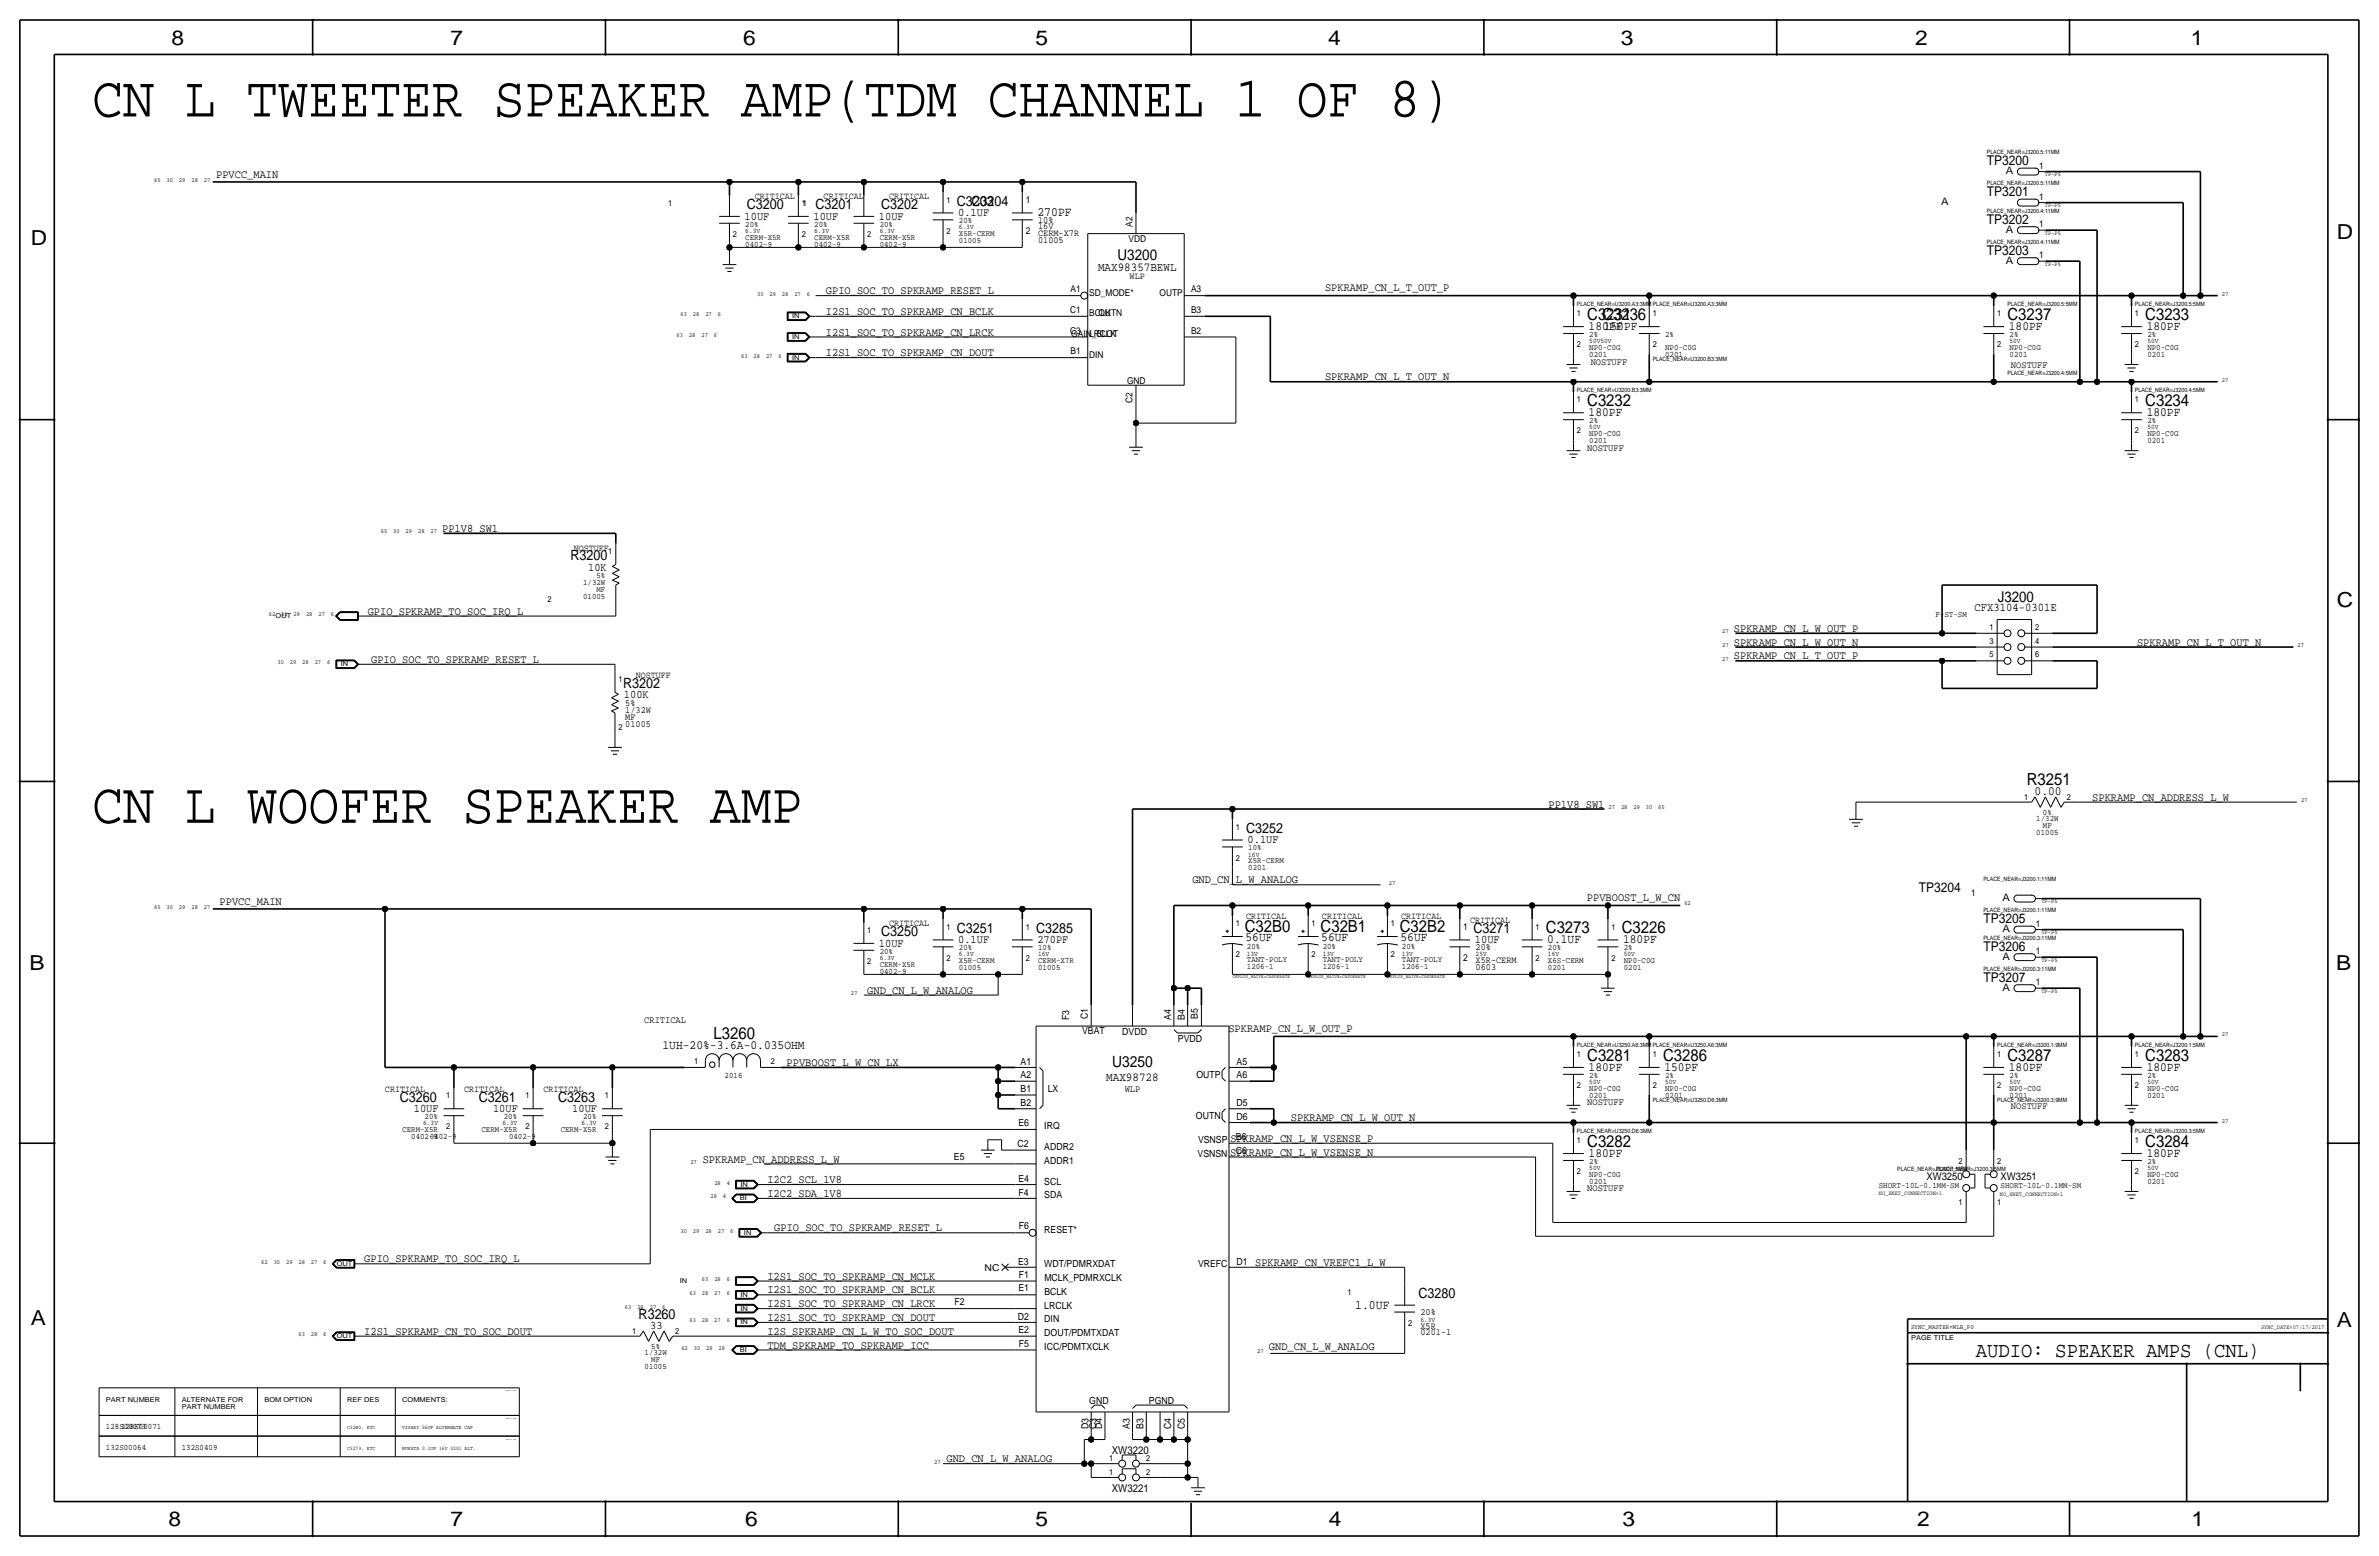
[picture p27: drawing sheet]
<svg xmlns="http://www.w3.org/2000/svg" width="877mm" height="574mm" viewBox="0 0 877 574" stroke-linecap="round" stroke-linejoin="round" font-family="sans-serif">
<defs><g id="words">
<g font-size="21.3">
<text x="34" y="42.9">CN L TWEETER SPEAKER AMP(TDM CHANNEL 1 OF 8)</text>
<text x="34" y="303.3">CN L WOOFER SPEAKER AMP</text>
</g>
<text font-size="7.8" x="728.4" y="500.1">AUDIO: SPEAKER AMPS (CNL)</text>
<g font-size="7.6">
<text x="63.2" y="16.5">8</text>
<text x="166.1" y="16.5">7</text>
<text x="274" y="16.5">6</text>
<text x="381.7" y="16.5">5</text>
<text x="489.7" y="16.5">4</text>
<text x="597.6" y="16.5">3</text>
<text x="706.1" y="16.5">2</text>
<text x="807.7" y="16.5">1</text>
<text x="861.5" y="88.1">D</text>
<text x="11.4" y="90.4">D</text>
<text x="861.5" y="223.8">C</text>
<text x="10.8" y="357.6">B</text>
<text x="861.3" y="357.4">B</text>
<text x="11.3" y="488.4">A</text>
<text x="861.5" y="489.2">A</text>
<text x="62.2" y="562.6">8</text>
<text x="166" y="562.6">7</text>
<text x="274.8" y="562.6">6</text>
<text x="381.7" y="562.6">5</text>
<text x="489.9" y="562.6">4</text>
<text x="598.1" y="562.6">3</text>
<text x="706.8" y="562.6">2</text>
<text x="807.9" y="562.6">1</text>
</g>
<g font-size="6.2">
<text x="585.2" y="117.9">C3231</text>
<text x="590.7" y="117.9">C3236</text>
<text x="740.1" y="117.9">C3237</text>
<text x="790.9" y="117.9">C3233</text>
<text x="585.2" y="149.6">C3232</text>
<text x="790.9" y="149.6">C3234</text>
<text x="747.2" y="289.3">R3251</text>
<text x="458.9" y="343.4">C32B0</text>
<text x="486.9" y="343.4">C32B1</text>
<text x="516.1" y="343.4">C32B2</text>
<text x="569.9" y="343.9">C3273</text>
<text x="597.9" y="343.9">C3226</text>
<text x="263.1" y="383">L3260</text>
<text x="585.2" y="390.9">C3281</text>
<text x="613.1" y="390.9">C3286</text>
<text x="740.1" y="390.9">C3287</text>
<text x="790.9" y="390.9">C3283</text>
<text x="585.2" y="422.7">C3282</text>
<text x="790.9" y="422.7">C3284</text>
</g>
<text font-size="5.7" x="410" y="393.4">U3250</text>
<text font-size="5.6" x="412" y="95.8">U3200</text>
<text font-size="5.5" x="736.5" y="221.7">J3200</text>
<g font-size="5.2">
<text x="275.3" y="77.2">C3200</text>
<text x="300.7" y="77.2">C3201</text>
<text x="324.8" y="77.2">C3202</text>
<text x="352.8" y="75.9">C3203</text>
<text x="358.1" y="75.9">C3204</text>
<text x="210.3" y="206.5">R3200</text>
<text x="229.8" y="253.6">R3202</text>
<text x="459.4" y="307.1">C3252</text>
<text x="324.8" y="345.2">C3250</text>
<text x="352.8" y="343.9">C3251</text>
<text x="382" y="343.9">C3285</text>
<text x="543.3" y="343.9">C3271</text>
<text x="147.4" y="406.1">C3260</text>
<text x="176.6" y="406.1">C3261</text>
<text x="205.8" y="406.1">C3263</text>
<text x="522.9" y="478.5">C3280</text>
<text x="235.4" y="486.2">R3260</text>
</g>
<g font-size="5">
<text x="732.5" y="61">TP3200</text>
<text x="732.5" y="72.4">TP3201</text>
<text x="732.5" y="82.5">TP3202</text>
<text x="732.5" y="94">TP3203</text>
<text x="707.4" y="328.9">TP3204</text>
<text x="731.2" y="340.4">TP3205</text>
<text x="731.2" y="350.5">TP3206</text>
<text x="731.2" y="361.9">TP3207</text>
</g>
<g font-size="4.7">
<text x="382.5" y="79.8">270PF</text>
<text x="585.7" y="121.7">180PF</text>
<text x="591.2" y="121.7">150PF</text>
<text x="740.6" y="121.7">180PF</text>
<text x="791.4" y="121.7">180PF</text>
<text x="585.7" y="153.4">180PF</text>
<text x="791.4" y="153.4">180PF</text>
<text x="750.1" y="292.9">0.00</text>
<text x="459.2" y="347">56UF</text>
<text x="487.1" y="347">56UF</text>
<text x="516.3" y="347">56UF</text>
<text x="570.4" y="347.7">0.1UF</text>
<text x="598.4" y="347.7">180PF</text>
<text x="244.3" y="386.6">1UH-20%-3.6A-0.035OHM</text>
<text x="585.7" y="394.7">180PF</text>
<text x="613.6" y="394.7">150PF</text>
<text x="740.6" y="394.7">180PF</text>
<text x="791.4" y="394.7">180PF</text>
<text x="585.7" y="426.5">180PF</text>
<text x="791.4" y="426.5">180PF</text>
<text x="499.6" y="482.3">1.0UF</text>
</g>
<g font-size="4.5">
<text x="404.8" y="99.8">MAX98357BEWL</text>
<text x="407.9" y="398.5">MAX98728</text>
</g>
<text font-size="4.4" x="728" y="225">CFX3104-0301E</text>
<g font-size="4.3">
<text x="79.7" y="65.8">PPVCC_MAIN</text>
<text x="274.5" y="81">10UF</text>
<text x="299.9" y="81">10UF</text>
<text x="324.1" y="81">10UF</text>
<text x="353.3" y="79.8">0.1UF</text>
<text x="488.5" y="107.2">SPKRAMP_CN_L_T_OUT_P</text>
<text x="304.5" y="108.5">GPIO_SOC_TO_SPKRAMP_RESET_L</text>
<text x="304.5" y="116.1">I2S1_SOC_TO_SPKRAMP_CN_BCLK</text>
<text x="304.5" y="123.7">I2S1_SOC_TO_SPKRAMP_CN_LRCK</text>
<text x="304.5" y="131.3">I2S1_SOC_TO_SPKRAMP_CN_DOUT</text>
<text x="488.5" y="140.2">SPKRAMP_CN_L_T_OUT_N</text>
<text x="163" y="196.1">PP1V8_SW1</text>
<text x="216.8" y="210.3">10K</text>
<text x="135.6" y="226.6">GPIO_SPKRAMP_TO_SOC_IRQ_L</text>
<text x="639.3" y="232.9">SPKRAMP_CN_L_W_OUT_P</text>
<text x="639.3" y="238">SPKRAMP_CN_L_W_OUT_N</text>
<text x="787.9" y="238">SPKRAMP_CN_L_T_OUT_N</text>
<text x="136.9" y="244.3">GPIO_SOC_TO_SPKRAMP_RESET_L</text>
<text x="639.3" y="243.1">SPKRAMP_CN_L_T_OUT_P</text>
<text x="230" y="257.5">100K</text>
<text x="570.9" y="297.7">PP1V8_SW1</text>
<text x="771.3" y="295.1">SPKRAMP_CN_ADDRESS_L_W</text>
<text x="459.9" y="310.9">0.1UF</text>
<text x="439.6" y="325.6">GND_CN_L_W_ANALOG</text>
<text x="81" y="333.8">PPVCC_MAIN</text>
<text x="585.1" y="332">PPVBOOST_L_W_CN</text>
<text x="353.3" y="347.7">0.1UF</text>
<text x="382.5" y="347.7">270PF</text>
<text x="543.8" y="347.7">10UF</text>
<text x="324.1" y="349">10UF</text>
<text x="319.7" y="366.3">GND_CN_L_W_ANALOG</text>
<text x="452.9" y="380.2">SPKRAMP_CN_L_W_OUT_P</text>
<text x="290" y="392.9">PPVBOOST_L_W_CN_LX</text>
<text x="152.6" y="410">10UF</text>
<text x="181.8" y="410">10UF</text>
<text x="211" y="410">10UF</text>
<text x="475.9" y="413.3">SPKRAMP_CN_L_W_OUT_N</text>
<text x="453.6" y="426">SPKRAMP_CN_L_W_VSENSE_N</text>
<text x="453.6" y="420.9">SPKRAMP_CN_L_W_VSENSE_P</text>
<text x="259.1" y="428.5">SPKRAMP_CN_ADDRESS_L_W</text>
<text x="282.9" y="436.1">I2C2_SCL_1V8</text>
<text x="282.9" y="441.2">I2C2_SDA_1V8</text>
<text x="285.4" y="453.9">GPIO_SOC_TO_SPKRAMP_RESET_L</text>
<text x="134.3" y="465.3">GPIO_SPKRAMP_TO_SOC_IRQ_L</text>
<text x="462.7" y="466.6">SPKRAMP_CN_VREFC1_L_W</text>
<text x="282.9" y="471.7">I2S1_SOC_TO_SPKRAMP_CN_MCLK</text>
<text x="282.9" y="476.8">I2S1_SOC_TO_SPKRAMP_CN_BCLK</text>
<text x="282.9" y="481.8">I2S1_SOC_TO_SPKRAMP_CN_LRCK</text>
<text x="134.3" y="492">I2S1_SPKRAMP_CN_TO_SOC_DOUT</text>
<text x="239.7" y="489.7">33</text>
<text x="282.9" y="486.9">I2S1_SOC_TO_SPKRAMP_CN_DOUT</text>
<text x="282.9" y="492">I2S_SPKRAMP_CN_L_W_TO_SOC_DOUT</text>
<text x="282.9" y="497.1">TDM_SPKRAMP_TO_SPKRAMP_ICC</text>
<text x="467.8" y="497.7">GND_CN_L_W_ANALOG</text>
<text x="348.9" y="539">GND_CN_L_W_ANALOG</text>
</g>
<g font-size="4">
<text x="409.9" y="535.9">XW3220</text>
<text x="409.9" y="549.9">XW3221</text>
</g>
<g font-size="3.9">
<text x="710.2" y="435.1">XW3250</text>
<text x="737.6" y="435.1">XW3251</text>
</g>
<g font-size="3.8">
<text x="739.5" y="64.3">A</text>
<text x="715.7" y="75.7">A</text>
<text x="739.5" y="85.9">A</text>
<text x="739.5" y="97.3">A</text>
<text x="738.2" y="332.3">A</text>
<text x="738.2" y="343.7">A</text>
<text x="738.2" y="353.9">A</text>
<text x="738.2" y="365.3">A</text>
</g>
<g font-size="3.6">
<text x="586.4" y="134.4">NOSTUFF</text>
<text x="741.4" y="135.6">NOSTUFF</text>
<text x="585.2" y="166.1">NOSTUFF</text>
<text x="237.5" y="376.9">CRITICAL</text>
<text x="394.1" y="375.9" transform="rotate(-90 394.1 375.9)">F3</text>
<text x="401" y="375.7" transform="rotate(-90 401 375.7)">C1</text>
<text x="431.7" y="375.9" transform="rotate(-90 431.7 375.9)">A4</text>
<text x="436.8" y="375.9" transform="rotate(-90 436.8 375.9)">B4</text>
<text x="441.7" y="375.7" transform="rotate(-90 441.7 375.7)">B5</text>
<text x="399" y="381.3">VBAT</text>
<text x="413.7" y="381.6">DVDD</text>
<text x="434.3" y="384.1">PVDD</text>
<text x="376.3" y="392.4">A1</text>
<text x="455.9" y="392.4">A5</text>
<text x="376.3" y="397.5">A2</text>
<text x="441.1" y="397.3">OUTP</text>
<text x="455.9" y="397.5">A6</text>
<text x="376.3" y="407.7">B2</text>
<text x="376.3" y="402.6">B1</text>
<text x="386.3" y="402.3">LX</text>
<text x="414.6" y="402.3">WLP</text>
<text x="455.9" y="407.7">D5</text>
<text x="585.2" y="407.4">NOSTUFF</text>
<text x="440.9" y="412.5">OUTN</text>
<text x="455.9" y="412.8">D6</text>
<text x="741.4" y="408.7">NOSTUFF</text>
<text x="375.5" y="415">E6</text>
<text x="385" y="416.3">IRQ</text>
<text x="375.2" y="422.9">C2</text>
<text x="385" y="423.9">ADDR2</text>
<text x="441.7" y="421.4">VSNSP</text>
<text x="455.6" y="420.1">B6</text>
<text x="455.6" y="425.2">C6</text>
<text x="351.7" y="427.7">E5</text>
<text x="385" y="429">ADDR1</text>
<text x="441.5" y="426.5">VSNSN</text>
<text x="375.4" y="435.6">E4</text>
<text x="385" y="436.6">SCL</text>
<text x="375.5" y="440.7">F4</text>
<text x="385" y="441.7">SDA</text>
<text x="585.2" y="439.2">NOSTUFF</text>
<text x="375.6" y="453.1">F6</text>
<text x="385" y="454.4">RESET*</text>
<text x="375.3" y="466.1">E3</text>
<text x="385" y="467.1">WDT/PDMRXDAT</text>
<text x="441.7" y="467.1">VREFC</text>
<text x="455.9" y="466.1">D1</text>
<text x="375.7" y="470.9">F1</text>
<text x="385" y="472.2">MCLK_PDMRXCLK</text>
<text x="375.5" y="476">E1</text>
<text x="385" y="477.3">BCLK</text>
<text x="351.9" y="481.1">F2</text>
<text x="385" y="482.3">LRCLK</text>
<text x="375.3" y="486.4">D2</text>
<text x="375.5" y="491.2">E2</text>
<text x="385" y="487.4">DIN</text>
<text x="375.7" y="496.3">F5</text>
<text x="385" y="492.5">DOUT/PDMTXDAT</text>
<text x="385" y="497.6">ICC/PDMTXCLK</text>
<text x="401.6" y="517.4">GND</text>
<text x="423.6" y="517.4">PGND</text>
<text x="401.3" y="526.8" transform="rotate(-90 401.3 526.8)">D3</text>
<text x="404.3" y="526.8" transform="rotate(-90 404.3 526.8)">C3</text>
<text x="406.3" y="526.8" transform="rotate(-90 406.3 526.8)">D4</text>
<text x="416.5" y="526.7" transform="rotate(-90 416.5 526.7)">A3</text>
<text x="421.6" y="526.7" transform="rotate(-90 421.6 526.7)">B3</text>
<text x="431.7" y="526.8" transform="rotate(-90 431.7 526.8)">C4</text>
<text x="436.8" y="526.8" transform="rotate(-90 436.8 526.8)">C5</text>
</g>
<g font-size="3.5">
<text x="751.8" y="62.2">1</text>
<text x="278.3" y="73.4">CRITICAL</text>
<text x="303.7" y="73.4">CRITICAL</text>
<text x="327.8" y="73.4">CRITICAL</text>
<text x="378.2" y="74.7">1</text>
<text x="751.8" y="73.7">1</text>
<text x="382.7" y="82.3">10%</text>
<text x="417.5" y="83.6" transform="rotate(-90 417.5 83.6)">A2</text>
<text x="751.8" y="83.8">1</text>
<text x="378.2" y="86.1">2</text>
<text x="382.7" y="87.1">CERM-X7R</text>
<text x="382.7" y="89.7">01005</text>
<text x="382.7" y="84.6">16V</text>
<text x="416.1" y="89.2">VDD</text>
<text x="751.8" y="95.3">1</text>
<text x="394.7" y="107.7">A1</text>
<text x="416.5" y="102.9">WLP</text>
<text x="439.1" y="107.7">A3</text>
<text x="401.5" y="109">SD_MODE*</text>
<text x="427.5" y="109">OUTP</text>
<text x="394.5" y="115.3">C1</text>
<text x="401.5" y="116.6">BCLK</text>
<text x="405" y="116.6">OUTN</text>
<text x="439.1" y="115.3">B3</text>
<text x="394.5" y="122.9">C3</text>
<text x="394.9" y="124.2">GAIN_SLOT</text>
<text x="401.5" y="124.2">LRCLK</text>
<text x="439.1" y="122.9">B2</text>
<text x="394.7" y="130.6">B1</text>
<text x="401.5" y="131.8">DIN</text>
<text x="415.5" y="141.5">GND</text>
<text x="417.5" y="148.5" transform="rotate(-90 417.5 148.5)">C2</text>
<text x="211.5" y="202.9">NOSTUFF</text>
<text x="234.4" y="249.9">NOSTUFF</text>
<text x="230.5" y="260.2">5%</text>
<text x="230.5" y="262.8">1/32W</text>
<text x="230.5" y="267.9">01005</text>
<text x="230.5" y="265.3">MF</text>
<text x="726.7" y="330.2">1</text>
<text x="327.8" y="341.4">CRITICAL</text>
<text x="459.4" y="338.8">CRITICAL</text>
<text x="487.4" y="338.8">CRITICAL</text>
<text x="516.6" y="338.8">CRITICAL</text>
<text x="542" y="340.1">CRITICAL</text>
<text x="750.5" y="341.6">1</text>
<text x="539.4" y="342.6">1</text>
<text x="544" y="350.3">20%</text>
<text x="750.5" y="351.8">1</text>
<text x="539.4" y="354.1">2</text>
<text x="544" y="355.1">X5R-CERM</text>
<text x="544" y="357.6">0603</text>
<text x="750.5" y="363.2">1</text>
<text x="141.9" y="402.3">CRITICAL</text>
<text x="171.1" y="402.3">CRITICAL</text>
<text x="200.4" y="402.3">CRITICAL</text>
<text x="363" y="468.4">NC</text>
<text x="523.7" y="484.9">20%</text>
<text x="523.7" y="489.7">X5R</text>
<text x="523.7" y="492.3">0201-1</text>
</g>
<g font-size="3.1">
<text x="246.4" y="75.9">1</text>
<text x="295.6" y="75.9">11</text>
<text x="348.9" y="74.7">1</text>
<text x="274.8" y="83.6">20%</text>
<text x="300.2" y="83.6">20%</text>
<text x="324.3" y="83.6">20%</text>
<text x="353.5" y="82.3">20%</text>
<text x="270.2" y="87.4">2</text>
<text x="274.8" y="88.4">CERM-X5R</text>
<text x="295.6" y="87.4">2</text>
<text x="300.2" y="88.4">CERM-X5R</text>
<text x="319.7" y="87.4">2</text>
<text x="324.3" y="88.4">CERM-X5R</text>
<text x="348.9" y="86.1">2</text>
<text x="353.5" y="87.1">X5R-CERM</text>
<text x="353.5" y="89.7">01005</text>
<text x="274.8" y="90.9">0402-9</text>
<text x="300.2" y="90.9">0402-9</text>
<text x="324.3" y="90.9">0402-9</text>
<text x="581.4" y="116.6">1</text>
<text x="609.3" y="116.6">1</text>
<text x="736.3" y="116.6">1</text>
<text x="787.1" y="116.6">1</text>
<text x="585.9" y="124.2">2%</text>
<text x="613.9" y="124.2">2%</text>
<text x="740.9" y="124.2">2%</text>
<text x="791.7" y="124.2">2%</text>
<text x="581.4" y="128">2</text>
<text x="585.9" y="131.6">0201</text>
<text x="585.9" y="129">NP0-C0G</text>
<text x="609.3" y="128">2</text>
<text x="613.9" y="129">NP0-C0G</text>
<text x="613.9" y="131.6">0201</text>
<text x="736.3" y="128">2</text>
<text x="740.9" y="129">NP0-C0G</text>
<text x="740.9" y="131.6">0201</text>
<text x="787.1" y="128">2</text>
<text x="791.7" y="131.6">0201</text>
<text x="791.7" y="129">NP0-C0G</text>
<text x="581.4" y="148.3">1</text>
<text x="787.1" y="148.3">1</text>
<text x="585.9" y="156">2%</text>
<text x="791.7" y="156">2%</text>
<text x="581.4" y="159.8">2</text>
<text x="585.9" y="160.8">NP0-C0G</text>
<text x="787.1" y="159.8">2</text>
<text x="791.7" y="160.8">NP0-C0G</text>
<text x="585.9" y="163.3">0201</text>
<text x="791.7" y="163.3">0201</text>
<text x="224.2" y="204.2">1</text>
<text x="215" y="215.6">1/32W</text>
<text x="219.9" y="213.1">5%</text>
<text x="201.8" y="222">2</text>
<text x="215" y="220.7">01005</text>
<text x="219.9" y="218.2">MF</text>
<text x="713.6" y="227.6">F-ST-SM</text>
<text x="733.5" y="232.2">1</text>
<text x="750.3" y="232.2">2</text>
<text x="733.5" y="237.2">3</text>
<text x="750.3" y="237.2">4</text>
<text x="733.5" y="242.3">5</text>
<text x="750.3" y="242.3">6</text>
<text x="228" y="251.4">1</text>
<text x="228" y="269.1">2</text>
<text x="746.2" y="294.9">1</text>
<text x="762" y="294.9">2</text>
<text x="455.6" y="305.8">1</text>
<text x="750.7" y="302.8">1/32W</text>
<text x="753.2" y="300.2">0%</text>
<text x="753.2" y="305.3">MF</text>
<text x="750.7" y="307.8">01005</text>
<text x="455.6" y="317.2">2</text>
<text x="460.2" y="313.4">10%</text>
<text x="460.2" y="320.8">0201</text>
<text x="460.2" y="318.3">X5R-CERM</text>
<text x="455.6" y="341.4">1</text>
<text x="483.6" y="341.4">1</text>
<text x="512.8" y="341.4">1</text>
<text x="319.7" y="343.9">1</text>
<text x="348.9" y="342.6">1</text>
<text x="378.2" y="342.6">1</text>
<text x="566.1" y="342.6">1</text>
<text x="594.1" y="342.6">1</text>
<text x="324.3" y="351.5">20%</text>
<text x="353.5" y="350.3">20%</text>
<text x="382.7" y="350.3">10%</text>
<text x="455.6" y="352.8">2</text>
<text x="459.7" y="349.8">20%</text>
<text x="483.6" y="352.8">2</text>
<text x="487.6" y="349.8">20%</text>
<text x="512.8" y="352.8">2</text>
<text x="516.8" y="349.8">20%</text>
<text x="570.7" y="350.3">20%</text>
<text x="598.6" y="350.3">2%</text>
<text x="319.7" y="355.3">2</text>
<text x="324.3" y="356.4">CERM-X5R</text>
<text x="324.3" y="358.9">0402-9</text>
<text x="348.9" y="354.1">2</text>
<text x="353.5" y="355.1">X5R-CERM</text>
<text x="353.5" y="357.6">01005</text>
<text x="378.2" y="354.1">2</text>
<text x="382.7" y="357.6">01005</text>
<text x="382.7" y="355.1">CERM-X7R</text>
<text x="459.7" y="354.6">TANT-POLY</text>
<text x="459.7" y="357.1">1206-1</text>
<text x="487.6" y="354.6">TANT-POLY</text>
<text x="487.6" y="357.1">1206-1</text>
<text x="516.8" y="354.6">TANT-POLY</text>
<text x="516.8" y="357.1">1206-1</text>
<text x="566.1" y="354.1">2</text>
<text x="570.7" y="355.1">X6S-CERM</text>
<text x="570.7" y="357.6">0201</text>
<text x="594.1" y="354.1">2</text>
<text x="598.6" y="355.1">NP0-C0G</text>
<text x="598.6" y="357.6">0201</text>
<text x="581.4" y="389.6">1</text>
<text x="609.3" y="389.6">1</text>
<text x="736.3" y="389.6">1</text>
<text x="787.1" y="389.6">1</text>
<text x="256" y="392.2">1</text>
<text x="284.2" y="392.2">2</text>
<text x="267.2" y="397.5">2016</text>
<text x="581.4" y="401.1">2</text>
<text x="585.9" y="397.3">2%</text>
<text x="609.3" y="401.1">2</text>
<text x="613.9" y="397.3">2%</text>
<text x="736.3" y="401.1">2</text>
<text x="740.9" y="397.3">2%</text>
<text x="787.1" y="401.1">2</text>
<text x="791.7" y="397.3">2%</text>
<text x="164.5" y="404.9">1</text>
<text x="193.7" y="404.9">1</text>
<text x="223" y="404.9">1</text>
<text x="585.9" y="402.1">NP0-C0G</text>
<text x="585.9" y="404.6">0201</text>
<text x="613.9" y="404.6">0201</text>
<text x="613.9" y="402.1">NP0-C0G</text>
<text x="740.9" y="404.6">0201</text>
<text x="740.9" y="402.1">NP0-C0G</text>
<text x="791.7" y="404.6">0201</text>
<text x="791.7" y="402.1">NP0-C0G</text>
<text x="156.5" y="412.5">20%</text>
<text x="185.8" y="412.5">20%</text>
<text x="215" y="412.5">20%</text>
<text x="148.3" y="417.3">CERM-X5R</text>
<text x="151.6" y="419.9">0402-9</text>
<text x="158.5" y="419.9">0402-9</text>
<text x="164.5" y="416.3">2</text>
<text x="177.5" y="417.3">CERM-X5R</text>
<text x="187.7" y="419.9">0402-9</text>
<text x="193.7" y="416.3">2</text>
<text x="206.7" y="417.3">CERM-X5R</text>
<text x="223" y="416.3">2</text>
<text x="581.4" y="421.4">1</text>
<text x="787.1" y="421.4">1</text>
<text x="585.9" y="429">2%</text>
<text x="722.1" y="429">2</text>
<text x="736.3" y="429">2</text>
<text x="791.7" y="429">2%</text>
<text x="581.4" y="432.8">2</text>
<text x="585.9" y="436.4">0201</text>
<text x="585.9" y="433.8">NP0-C0G</text>
<text x="692.6" y="437.9">SHORT-10L-0.1MM-SM</text>
<text x="737.6" y="437.9">SHORT-10L-0.1MM-SM</text>
<text x="787.1" y="432.8">2</text>
<text x="791.7" y="433.8">NP0-C0G</text>
<text x="791.7" y="436.4">0201</text>
<text x="722.1" y="444.2">1</text>
<text x="736.3" y="444.2">1</text>
<text x="496.7" y="477.3">1</text>
<text x="233.1" y="491.7">1</text>
<text x="248.9" y="491.7">2</text>
<text x="519.1" y="488.7">2</text>
<text x="240.1" y="497.1">5%</text>
<text x="237.6" y="499.6">1/32W</text>
<text x="240.1" y="502.2">MF</text>
<text x="237.6" y="504.7">01005</text>
<text x="39.1" y="526.8">128S00073</text>
<text x="44.6" y="526.8">128S00071</text>
<text x="39.1" y="534.4">132S00064</text>
<text x="67" y="534.4">132S0409</text>
<text x="408.9" y="538.5">1</text>
<text x="422.6" y="538.5">2</text>
<text x="408.9" y="543.6">1</text>
<text x="422.6" y="543.6">2</text>
</g>
<g font-size="2.6">
<text x="274.8" y="85.9">6.3V</text>
<text x="300.2" y="85.9">6.3V</text>
<text x="324.3" y="85.9">6.3V</text>
<text x="353.5" y="84.6">6.3V</text>
<text x="585.9" y="126.5">50V50V</text>
<text x="740.9" y="126.5">50V</text>
<text x="791.7" y="126.5">50V</text>
<text x="585.9" y="158.2">50V</text>
<text x="791.7" y="158.2">50V</text>
<text x="460.2" y="315.7">16V</text>
<text x="324.3" y="353.8">6.3V</text>
<text x="353.5" y="352.6">6.3V</text>
<text x="382.7" y="352.6">16V</text>
<text x="459.7" y="352.3">13V</text>
<text x="487.6" y="352.3">13V</text>
<text x="516.8" y="352.3">13V</text>
<text x="544" y="352.6">25V</text>
<text x="570.7" y="352.6">16V</text>
<text x="598.6" y="352.6">50V</text>
<text x="585.9" y="399.5">50V</text>
<text x="613.9" y="399.5">50V</text>
<text x="740.9" y="399.5">50V</text>
<text x="791.7" y="399.5">50V</text>
<text x="156" y="414.8">6.3V</text>
<text x="185.2" y="414.8">6.3V</text>
<text x="214.4" y="414.8">6.3V</text>
<text x="585.9" y="431.3">50V</text>
<text x="791.7" y="431.3">50V</text>
<text x="523.7" y="487.2">6.3V</text>
</g>
<g font-size="2.5">
<text x="292.1" y="117.3">IN</text>
<text x="292.1" y="125">IN</text>
<text x="292.1" y="132.6">IN</text>
<text x="101.6" y="227.8">OUT</text>
<text x="125.7" y="245.6">IN</text>
<text x="273" y="437.4">IN</text>
<text x="272.7" y="442.5">BI</text>
<text x="274.3" y="455.2">IN</text>
<text x="124.2" y="466.6">OUT</text>
<text x="250.6" y="472.9">IN</text>
<text x="273" y="478">IN</text>
<text x="273" y="483.1">IN</text>
<text x="273" y="488.2">IN</text>
<text x="124.2" y="493.3">OUT</text>
<text x="704.5" y="493.8">PAGE TITLE</text>
<text x="272.7" y="498.3">BI</text>
<text x="39.1" y="516.6">PART NUMBER</text>
<text x="67" y="516.6">ALTERNATE FOR</text>
<text x="67" y="519.2">PART NUMBER</text>
<text x="97.5" y="516.6">BOM OPTION</text>
<text x="128" y="516.6">REF DES</text>
<text x="148.3" y="516.6">COMMENTS:</text>
</g>
<text font-size="2.4" x="704.5" y="490">SYNC_MASTER=MLB_P0</text>
<g font-size="2.3">
<text x="753.9" y="65">TP-P5</text>
<text x="56.8" y="67.1">65</text>
<text x="61.4" y="67.1">30</text>
<text x="66" y="67.1">29</text>
<text x="70.6" y="67.1">28</text>
<text x="75.1" y="67.1">27</text>
<text x="753.9" y="76.5">TP-P5</text>
<text x="753.9" y="86.6">TP-P5</text>
<text x="753.9" y="98">TP-P5</text>
<text x="279.1" y="109">30</text>
<text x="283.7" y="109">29</text>
<text x="288.3" y="109">28</text>
<text x="292.9" y="109">27</text>
<text x="297.4" y="109">6</text>
<text x="819.1" y="109">27</text>
<text x="250.9" y="116.6">63</text>
<text x="255.5" y="116.6">28</text>
<text x="260.1" y="116.6">27</text>
<text x="264.6" y="116.6">6</text>
<text x="249.4" y="124.2">63</text>
<text x="254" y="124.2">28</text>
<text x="258.6" y="124.2">27</text>
<text x="263.2" y="124.2">6</text>
<text x="273.3" y="131.8">63</text>
<text x="277.8" y="131.8">28</text>
<text x="282.4" y="131.8">27</text>
<text x="287" y="131.8">6</text>
<text x="819.1" y="140.7">27</text>
<text x="140.4" y="196.6">65</text>
<text x="145" y="196.6">30</text>
<text x="149.6" y="196.6">29</text>
<text x="154.1" y="196.6">28</text>
<text x="158.7" y="196.6">27</text>
<text x="99.1" y="227.1">62</text>
<text x="103.7" y="227.1">30</text>
<text x="108.3" y="227.1">29</text>
<text x="112.8" y="227.1">28</text>
<text x="117.4" y="227.1">27</text>
<text x="122" y="227.1">6</text>
<text x="635" y="233.4">27</text>
<text x="634.9" y="238.5">27</text>
<text x="847" y="238.5">27</text>
<text x="102.3" y="244.9">30</text>
<text x="106.9" y="244.9">29</text>
<text x="111.5" y="244.9">28</text>
<text x="116" y="244.9">27</text>
<text x="120.6" y="244.9">6</text>
<text x="635" y="243.6">27</text>
<text x="593" y="298.2">27</text>
<text x="597.6" y="298.2">28</text>
<text x="602.2" y="298.2">29</text>
<text x="606.8" y="298.2">30</text>
<text x="611.3" y="298.2">65</text>
<text x="848.3" y="295.7">27</text>
<text x="512" y="326.1">27</text>
<text x="56.8" y="335">65</text>
<text x="61.4" y="335">30</text>
<text x="66" y="335">29</text>
<text x="70.6" y="335">28</text>
<text x="75.1" y="335">27</text>
<text x="621" y="333.8">62</text>
<text x="752.6" y="333">TP-P5</text>
<text x="752.6" y="344.4">TP-P5</text>
<text x="752.6" y="354.6">TP-P5</text>
<text x="313.6" y="366.8">27</text>
<text x="752.6" y="366">TP-P5</text>
<text x="819.1" y="382">27</text>
<text x="819.1" y="413.8">27</text>
<text x="254.5" y="429">27</text>
<text x="263.4" y="436.6">28</text>
<text x="267.9" y="436.6">4</text>
<text x="261.9" y="441.7">28</text>
<text x="266.5" y="441.7">4</text>
<text x="250.9" y="454.4">30</text>
<text x="255.5" y="454.4">29</text>
<text x="260" y="454.4">28</text>
<text x="264.6" y="454.4">27</text>
<text x="269.2" y="454.4">6</text>
<text x="96.3" y="465.8">62</text>
<text x="100.9" y="465.8">30</text>
<text x="105.5" y="465.8">29</text>
<text x="110" y="465.8">28</text>
<text x="114.6" y="465.8">27</text>
<text x="119.2" y="465.8">6</text>
<text x="258.8" y="472.2">63</text>
<text x="263.4" y="472.2">28</text>
<text x="267.9" y="472.2">6</text>
<text x="254.2" y="477.3">63</text>
<text x="258.8" y="477.3">28</text>
<text x="263.4" y="477.3">27</text>
<text x="267.9" y="477.3">6</text>
<text x="230.4" y="482.3">63</text>
<text x="235" y="482.3">28</text>
<text x="239.5" y="482.3">27</text>
<text x="244.1" y="482.3">6</text>
<text x="254.2" y="487.4">63</text>
<text x="258.8" y="487.4">28</text>
<text x="263.3" y="487.4">27</text>
<text x="267.9" y="487.4">6</text>
<text x="110" y="492.5">63</text>
<text x="114.6" y="492.5">28</text>
<text x="119.2" y="492.5">6</text>
<text x="251.2" y="497.6">62</text>
<text x="255.8" y="497.6">30</text>
<text x="260.4" y="497.6">29</text>
<text x="264.9" y="497.6">28</text>
<text x="463.5" y="498.9">27</text>
<text x="344.4" y="539.5">27</text>
</g>
<g font-size="2.2">
<text x="732.5" y="56.9">PLACE_NEAR=J3200.5:11MM</text>
<text x="732.5" y="68.3">PLACE_NEAR=J3200.5:11MM</text>
<text x="732.5" y="78.5">PLACE_NEAR=J3200.4:11MM</text>
<text x="732.5" y="89.9">PLACE_NEAR=J3200.4:11MM</text>
<text x="581.4" y="112.8">PLACE_NEAR=U3200.A3:3MM PLACE_NEAR=U3200.A3:3MM</text>
<text x="740.1" y="112.8">PLACE_NEAR=J3200.5:5MM</text>
<text x="787.1" y="112.8">PLACE_NEAR=J3200.5:5MM</text>
<text x="609.3" y="133.1">PLACE_NEAR=U3200.B3:3MM</text>
<text x="740.1" y="138.2">PLACE_NEAR=J3200.4:5MM</text>
<text x="581.4" y="144.5">PLACE_NEAR=U3200.B3:3MM</text>
<text x="787.1" y="144.5">PLACE_NEAR=J3200.4:5MM</text>
<text x="731.2" y="324.9">PLACE_NEAR=J3200.1:11MM</text>
<text x="731.2" y="336.3">PLACE_NEAR=J3200.1:11MM</text>
<text x="731.2" y="346.5">PLACE_NEAR=J3200.3:11MM</text>
<text x="731.2" y="357.9">PLACE_NEAR=J3200.3:11MM</text>
<text x="581.4" y="385.8">PLACE_NEAR=U3250.A6:3MM PLACE_NEAR=U3250.A6:3MM</text>
<text x="736.3" y="385.8">PLACE_NEAR=J3200.1:9MM</text>
<text x="787.1" y="385.8">PLACE_NEAR=J3200.1:5MM</text>
<text x="609.3" y="406.1">PLACE_NEAR=U3250.D6:3MM</text>
<text x="736.3" y="406.1">PLACE_NEAR=J3200.3:9MM</text>
<text x="581.4" y="417.6">PLACE_NEAR=U3250.D6:3MM</text>
<text x="787.1" y="417.6">PLACE_NEAR=J3200.3:5MM</text>
<text x="699.5" y="431.5">PLACE_NEAR=J3200.1:5MM</text>
<text x="713.8" y="431.5">PLACE_NEAR=J3200.3:5MM</text>
<text x="692.7" y="440.4">NO_XNET_CONNECTION=1</text>
<text x="737.3" y="440.9">NO_XNET_CONNECTION=1</text>
<text x="833.6" y="490">SYNC_DATE=07/17/2017</text>
</g>
<g font-size="2">
<text x="128" y="526.8">C32B0, ETC</text>
<text x="148.3" y="526.8">VISHAY 56UF ALTERNATE CAP</text>
<text x="128" y="534.4">C3273, ETC</text>
<text x="148.3" y="534.4">MURATA 0.1UF 16V 0201 ALT.</text>
</g>
<g font-size="1.8">
<text x="454.4" y="360.4">CKPLUS_WAIVE=CAPDERATE</text>
<text x="482.3" y="360.4">CKPLUS_WAIVE=CAPDERATE</text>
<text x="511.5" y="360.4">CKPLUS_WAIVE=CAPDERATE</text>
</g>
<g font-size=".4">
<text x="186.4" y="512.8">TABLE_ALT_HEAD</text>
<text x="186.4" y="523">TABLE_ALT_ITEM</text>
<text x="186.4" y="530.6">TABLE_ALT_ITEM</text>
</g>
</g></defs>
<g fill="none" stroke="#000" stroke-width=".6" stroke-linecap="butt">
<path d="M7.3 7.4v558.8zM7.3 7.4h862.3zM115.3 7.4v12.7zM223.2 7.4v12.7zM331.2 7.4v12.7zM439.1 7.4v12.7zM547.1 7.4v12.7zM655 7.4v12.7zM763 7.4v12.7zM869.6 7.4v558.8zM20 20.1v533.4zM20 20.1h838.2z"/>
<path d="M858.2 20.1v533.4zM78.4 67.1h190.5zM268.9 67.1v5zM268.9 67.1h25.4zM294.3 67.1v5zM294.3 67.1h24.2zM318.5 67.1h29.2zM318.5 67.1v5zM347.7 67.1v3.8zM347.7 67.1h29.2zM376.9 67.1h41.9zM376.9 67.1v3.8z"/>
<path d="M418.8 67.1v11.4zM754.1 74.7h50.8zM754.1 63.2h57.1zM804.9 74.7v34.3zM811.2 63.2v45.8zM754.1 96.3h12.7zM754.1 84.8h19zM766.8 96.3v44.4zM773.1 84.8v55.9zM444.2 109h135.9zM444.2 116.6h24.1zM468.3 116.6v24.1z"/>
<path d="M580.1 109h27.9zM580.1 109v3.8zM608 109h127zM608 109v3.8zM735 109h50.8zM735 109v3.8zM785.8 109h19.1zM785.8 109v3.8zM804.9 109h6.3zM811.2 109h6.4zM608 130.6v10.1zM735 130.6v10.1z"/>
<path d="M7.3 154.7h12.7zM468.3 140.7h111.8zM580.1 140.7h27.9zM580.1 140.7v3.8zM608 140.7h127zM735 140.7h31.8zM766.8 140.7h6.3zM773.1 140.7h12.7zM785.8 140.7h31.8zM785.8 140.7v3.8zM858.2 154.7h11.4zM163.5 196.6h63.5z"/>
<path d="M227 196.6v3.8zM716 215.6h57.1zM716 215.6v17.8zM773.1 215.6v17.8zM639.8 233.4h76.2zM639.8 238.5h88.9zM716 233.4h12.7zM756.6 233.4h16.5zM756.6 238.5h88.9zM639.8 243.6h76.2zM716 253.7h57.1zM716 243.6v10.1z"/>
<path d="M716 243.6h12.7zM756.6 243.6h16.5zM773.1 243.6v10.1zM7.3 288h12.7zM417.5 298.2h36.9zM417.5 298.2v72.4zM454.4 298.2v3.8zM454.4 298.2h137.1zM858.2 288h11.4zM78.4 335h63.5zM141.9 335v58.4zM141.9 335h176.6z"/>
<path d="M318.5 335h29.2zM318.5 335v5.1zM347.7 335v3.8zM347.7 335h29.2zM376.9 335h25.4zM376.9 335v3.8zM402.3 335v35.6zM432.8 333.8h21.6zM432.8 333.8v30.4zM454.4 333.8v3.8zM454.4 333.8h27.9zM482.3 333.8h29.2z"/>
<path d="M482.3 333.8v3.8zM511.5 333.8v3.8zM511.5 333.8h26.7zM538.2 333.8h26.6zM538.2 333.8v5zM564.8 333.8h28zM564.8 333.8v5zM592.8 333.8h26.7zM592.8 333.8v5zM752.8 331.2h58.4zM811.2 331.2v50.8zM752.8 342.6h52.1z"/>
<path d="M752.8 352.8h20.3zM773.1 352.8v61zM804.9 342.6v39.4zM432.8 364.2v6.4zM432.8 364.2h5zM437.8 364.2v6.4zM437.8 364.2h5.1zM442.9 364.2v6.4zM752.8 364.2h14zM766.8 364.2v49.6zM141.9 393.4h25.4zM167.3 393.4h29.2z"/>
<path d="M167.3 393.4v7.7zM196.5 393.4h29.3zM196.5 393.4v7.7zM225.8 393.4v7.7zM225.8 393.4h26.6zM288 393.4h80zM368 398.5v5.1zM368 398.5h6.3zM368 393.4v5.1zM368 393.4h6.3zM460.7 393.4h8.9zM460.7 398.5h8.9z"/>
<path d="M469.6 382h110.5zM469.6 393.4v5.1zM469.6 382v11.4zM580.1 382h27.9zM580.1 382v3.8zM608 382h116.9zM608 382v3.8zM724.9 382h10.1zM724.9 382v41.9zM735 382h50.8zM735 382v3.8zM785.8 382h19.1z"/>
<path d="M785.8 382v3.8zM804.9 382h6.3zM811.2 382h6.4zM368 408.7h6.3zM368 403.6v5.1zM368 403.6h6.3zM460.7 408.7h8.9zM460.7 413.8h8.9zM469.6 413.8h110.5zM469.6 408.7v5.1zM580.1 413.8h27.9zM580.1 413.8v3.8z"/>
<path d="M608 413.8h127zM608 403.6v10.2zM735 413.8h31.8zM735 403.6v10.2zM735 413.8v10.1zM766.8 413.8h6.3zM773.1 413.8h12.7zM785.8 413.8h31.8zM785.8 413.8v3.8zM7.3 421.4h12.7zM858.2 421.4h11.4zM703.3 491.2h154.9z"/>
<path d="M703.3 486.2h154.9zM703.3 486.2v5zM703.3 491.2v62.3zM703.3 502.7h154.9zM806.1 502.7v50.8zM848.1 502.7v10.1zM20 553.5h838.2zM115.3 553.5v12.7zM223.2 553.5v12.7zM331.2 553.5v12.7zM439.1 554v12.2zM547.1 553.5v12.7z"/>
<path d="M655 553.5v12.7zM763 553.5v12.7zM7.3 566.2h862.3z"/>
</g>
<g fill="none" stroke="#000" stroke-width=".37">
<path d="M265.1 79.8h7.6zM268.9 72.1v7.7zM290.5 79.8h7.6zM294.3 72.1v7.7zM314.7 79.8h7.6zM318.5 72.1v7.7zM343.9 78.5h7.6zM347.7 70.9v7.6zM373.1 78.5h7.6zM376.9 70.9v7.6zM418.8 78.5v7.6zM745.2 73.4h5.2z"/>
<path d="M745.2 75.9h5.1zM745.2 62h5.2zM745.2 64.5h5.1zM745.2 73.5a1.26 1.26 0 0 0-1.4 1.2 1.26 1.26 0 0 0 1.4 1.2M745.2 62a1.26 1.26 0 0 0-1.4 1.3 1.26 1.26 0 0 0 1.4 1.2M750.2 73.5a1.26 1.26 0 0 1 1.5 1.2 1.26 1.26 0 0 1-1.5 1.2M750.2 62a1.26 1.26 0 0 1 1.5 1.3 1.26 1.26 0 0 1-1.5 1.2M751.5 74.7h2.6zM751.5 63.2h2.6zM265.1 82.3h7.6zM266.4 97.5h5.1zM267.4 98.8h3.1z"/>
<path d="M268.9 91.2h25.4zM268.9 89.9v1.3zM268.9 91.2v3.8zM268.9 95v2.5zM268.9 82.3v7.6zM290.5 82.3h7.6zM294.3 91.2h24.2zM294.3 89.9v1.3zM294.3 82.3v7.6zM314.7 82.3h7.6zM318.5 91.2h29.2zM318.5 89.9v1.3z"/>
<path d="M318.5 82.3v7.6zM343.9 81h7.6zM347.7 88.6v2.6zM347.7 81v7.6zM347.7 91.2h29.2zM373.1 81h7.6zM376.9 88.6v2.6zM376.9 81v7.6zM401 86.1h35.6zM401 86.1v55.9zM436.6 86.1v55.9zM745.2 95h5.2z"/>
<path d="M745.2 97.5h5.1zM745.2 83.6h5.2zM745.2 86.1h5.1zM745.2 95a1.26 1.26 0 0 0-1.4 1.3 1.26 1.26 0 0 0 1.4 1.2M745.2 83.6a1.26 1.26 0 0 0-1.4 1.3 1.26 1.26 0 0 0 1.4 1.2M750.2 95a1.26 1.26 0 0 1 1.5 1.3 1.26 1.26 0 0 1-1.5 1.2M750.2 83.6a1.26 1.26 0 0 1 1.5 1.3 1.26 1.26 0 0 1-1.5 1.2M751.5 96.3h2.6zM751.5 84.8h2.6zM268.2 100.1h1.5zM290.2 115v3.2zM290.2 118.2h6.8z"/>
<path d="M290.2 115h6.8zM290.3 115.1h6.7zM290.3 115.1v3zM290.3 118.1h6.7zM290.4 115.2v2.8zM290.4 118h6.5zM290.4 115.2h6.5zM290.5 115.3h6.4zM290.5 115.3v2.6zM290.5 117.9h6.4zM296.9 115.3l1.2 1.3zM296.9 117.9l1.2-1.3z"/>
<path d="M296.9 118l1.4-1.4zM296.9 115.2l1.4 1.4zM297 118.1l1.4-1.5zM297 115.1l1.4 1.5zM297 115l1.6 1.6zM297 118.2l1.6-1.6zM298.1 116.6h2.6zM300.7 109h92.7zM300.7 116.6h92.7zM393.4 116.6h7.6zM393.4 109h5.1zM436.6 116.6h7.6z"/>
<path d="M436.6 109h7.6zM580.1 112.8v7.6zM608 112.8v7.6zM735 112.8v7.6zM785.8 112.8v7.6zM290.2 122.6v3.2zM290.2 125.8h6.8zM290.2 130.3v3.1zM290.2 133.4h6.8zM290.2 122.6h6.8zM290.2 130.3h6.8zM290.3 122.7h6.7z"/>
<path d="M290.3 130.4h6.7zM290.3 122.7v3zM290.3 125.7h6.7zM290.3 130.4v2.9zM290.3 133.3h6.7zM290.4 122.8v2.8zM290.4 125.6h6.5zM290.4 130.5v2.7zM290.4 133.2h6.5zM290.4 122.8h6.5zM290.4 130.5h6.5zM290.5 122.9h6.4z"/>
<path d="M290.5 130.6h6.4zM290.5 122.9v2.6zM290.5 125.5h6.4zM290.5 130.6v2.5zM290.5 133.1h6.4zM296.9 122.9l1.2 1.3zM296.9 130.6l1.2 1.2zM296.9 125.5l1.2-1.3zM296.9 133.1l1.2-1.3zM296.9 125.6l1.4-1.4zM296.9 133.2l1.4-1.4zM296.9 122.8l1.4 1.4z"/>
<path d="M296.9 130.5l1.4 1.3zM297 125.7l1.4-1.5zM297 133.3l1.4-1.5zM297 122.7l1.4 1.5zM297 130.4l1.4 1.4zM297 122.6l1.6 1.6zM297 130.3l1.6 1.5zM297 125.8l1.6-1.6zM297 133.4l1.6-1.6zM298.1 124.2h2.6zM298.1 131.8h2.6zM300.7 124.2h92.7z"/>
<path d="M300.7 131.8h92.7zM393.4 131.8h7.6zM393.4 124.2h7.6zM436.6 124.2h7.6zM444.2 124.2h11.4zM455.6 124.2v31.8zM576.3 122.9h7.6zM576.3 120.4h7.6zM577.5 134.4h5.1zM578.6 135.6h3zM579.3 136.9h1.5zM580.1 130.6v1.2z"/>
<path d="M580.1 122.9v7.7zM580.1 131.8v2.6zM604.2 122.9h7.6zM604.2 120.4h7.6zM608 122.9v7.7zM731.2 120.4h7.6zM731.2 122.9h7.6zM735 122.9v7.7zM782 120.4h7.6zM782 122.9h7.6zM783.3 134.4h5.1zM784.3 135.6h3.1z"/>
<path d="M785.1 136.9h1.5zM785.8 130.6v1.2zM785.8 122.9v7.7zM785.8 131.8v2.6zM401 142h35.6zM418.8 149.6v6.4zM418.8 156v6.3zM418.8 142v7.6zM418.8 156h36.8zM576.3 154.7h7.6zM576.3 152.1h7.6zM580.1 144.5v7.6z"/>
<path d="M580.1 154.7v7.6zM782 152.1h7.6zM782 154.7h7.6zM785.8 144.5v7.6zM785.8 154.7v7.6zM416.3 164.8h5zM417.3 166.1h3zM418 167.4h1.6zM418.8 162.3v2.5zM577.5 166.1h5.1zM578.6 167.4h3zM579.3 168.7h1.5z"/>
<path d="M580.1 162.3v1.3zM580.1 163.6v2.5zM783.3 166.1h5.1zM784.3 167.4h3.1zM785.1 168.7h1.5zM785.8 162.3v1.3zM785.8 163.6v2.5zM225.8 213.9l2.5 1zM225.8 211.3l2.5 1.3zM225.8 208.8l2.5 1.3zM225.8 213.9l2.5-1.3zM225.8 211.3l2.5-1.2z"/>
<path d="M225.8 208.8l1.2-.8zM227 215.6l1.3-.7zM227 215.6v7.7zM227 200.4v7.6zM123.7 227.1l1.6 1.6zM123.7 227.1l1.6-1.6zM123.9 227.1l1.4 1.4zM123.9 227.1l1.4-1.5zM124 227.1l1.4-1.4zM124 227.1l1.4 1.3zM124.2 227.1l1.2-1.3zM124.2 227.1l1.2 1.2z"/>
<path d="M125.3 228.7h6.8zM125.3 225.5h6.8zM125.3 225.6h6.7zM125.3 228.5h6.7zM125.4 225.7h6.5zM125.4 228.4h6.5zM125.4 225.8h6.4zM125.4 228.3h6.4zM131.8 227.1h2.5zM131.8 225.8v2.5zM131.9 225.7v2.7zM132 225.6v2.9z"/>
<path d="M132.1 225.5v3.2zM134.3 227.1h92.7zM227 223.3v3.8zM728.7 233.4h10.1zM728.7 238.5h10.1zM736.3 228.3h12.7zM736.3 228.3v20.4zM746.5 233.4h10.1zM746.5 238.5h10.1zM749 228.3v20.4zM123.9 243.3v3.1zM123.9 246.4h6.8z"/>
<path d="M123.9 243.3h6.8zM124 243.4v2.9zM124 246.3h6.6zM124 243.4h6.6zM124.1 243.5h6.5zM124.1 243.5v2.7zM124.1 246.2h6.5zM124.2 243.6h6.3zM124.2 243.6v2.5zM124.2 246.1h6.3zM130.5 246.1l1.3-1.2zM130.5 243.6l1.3 1.3z"/>
<path d="M130.6 246.2l1.3-1.3zM130.6 243.5l1.3 1.4zM130.6 243.4l1.5 1.5zM130.6 246.3l1.5-1.4zM130.7 243.3l1.5 1.6zM130.7 246.4l1.5-1.5zM131.8 244.9h2.5zM134.3 244.9h92.4zM225.5 259.7l2.5-1.2zM225.5 257.2l2.5-1.3zM225.5 259.7l2.5 1.3zM225.5 257.2l2.5 1.3z"/>
<path d="M226.7 244.9v2.6zM226.7 247.5v7.7zM226.7 255.2l1.3 .7zM728.7 243.6h10.1zM736.3 248.7h12.7zM746.5 243.6h10.1zM224.2 275.5h5.1zM225.2 276.8h3zM225.5 262l2.5-1zM225.5 262l1.2 .8zM226 278h1.5zM226.7 270.4v2.5z"/>
<path d="M226.7 272.9v2.6zM226.7 262.8v7.6zM684.2 295.7h59.7zM684.2 295.7v3.8zM684.2 299.5v2.5zM743.9 295.7h5.1zM750.3 293.7l-1.3 2zM750.3 293.7l1.9 3.9zM754.1 293.7l-1.9 3.9zM754.1 293.7l1.9 3.9zM757.9 293.7l-1.9 3.9zM757.9 293.7l1.9 3.9z"/>
<path d="M761.1 295.7h5.7zM761.1 295.7l-1.3 1.9zM766.8 295.7h80zM450.5 312.2h7.7zM450.5 309.6h7.7zM454.4 319.8v6.3zM454.4 302v7.6zM454.4 312.2v7.6zM681.7 302h5.1zM682.7 303.3h3.1zM683.5 304.5h1.5zM347.7 338.8v7.7z"/>
<path d="M376.9 338.8v7.7zM454.4 337.6v7.6zM454.4 326.1h54.6zM482.3 337.6v7.6zM511.5 337.6v7.6zM538.2 338.8v7.7zM564.8 338.8v7.7zM592.8 338.8v7.7zM743.9 329.9h5.2zM743.9 332.5h5.1zM743.9 330a1.26 1.26 0 0 0-1.4 1.2 1.26 1.26 0 0 0 1.4 1.3M748.9 330a1.26 1.26 0 0 1 1.5 1.2 1.26 1.26 0 0 1-1.5 1.3"/>
<path d="M750.3 331.2h2.5zM314.7 347.7h7.6zM314.7 350.3h7.6zM318.5 357.9v1.3zM318.5 359.2h29.2zM318.5 340.1v7.6zM318.5 350.3v7.6zM343.9 349h7.6zM343.9 346.5h7.6zM347.7 359.2h20.3zM347.7 356.6v2.6zM347.7 349v7.6z"/>
<path d="M368 359.2h8.9zM368 359.2v7.6zM373.1 349h7.6zM373.1 346.5h7.6zM376.9 356.6v2.6zM376.9 349v7.6zM450.5 345.2h7.7zM450.5 348.3a12.9 12.9 0 0 1 7.7 .1M451.8 343.3h1.3zM452.4 342.6v1.3zM454.4 359.2h27.9zM454.4 355.3v3.9z"/>
<path d="M454.4 347.7v7.6zM478.5 345.2h7.6zM478.5 348.3a12.9 12.9 0 0 1 7.6 .1M479.8 343.3h1.2zM480.4 342.6v1.3zM482.3 359.2h29.2zM482.3 355.3v3.9zM482.3 347.7v7.6zM507.7 345.2h7.6zM507.7 348.3a12.9 12.9 0 0 1 7.6 .1M509 343.3h1.2zM509.6 342.6v1.3z"/>
<path d="M511.5 359.2h26.7zM511.5 355.3v3.9zM511.5 347.7v7.6zM534.4 349h7.6zM534.4 346.5h7.6zM538.2 359.2h26.6zM538.2 356.6v2.6zM538.2 349v7.6zM561 349h7.7zM561 346.5h7.7zM564.8 359.2h28zM564.8 356.6v2.6z"/>
<path d="M564.8 349v7.6zM589 349h7.6zM589 346.5h7.6zM592.8 356.6v2.6zM592.8 359.2v2.5zM592.8 349v7.6zM743.9 351.5h5.2zM743.9 354.1h5.1zM743.9 341.4h5.2zM743.9 343.9h5.1zM743.9 351.6a1.26 1.26 0 0 0-1.4 1.2 1.26 1.26 0 0 0 1.4 1.3M743.9 341.4a1.26 1.26 0 0 0-1.4 1.3 1.26 1.26 0 0 0 1.4 1.2"/>
<path d="M748.9 351.6a1.26 1.26 0 0 1 1.5 1.2 1.26 1.26 0 0 1-1.5 1.3M748.9 341.4a1.26 1.26 0 0 1 1.5 1.3 1.26 1.26 0 0 1-1.5 1.2M750.3 352.8h2.5zM750.3 342.6h2.5zM318.5 366.8h49.5zM382 378.2h71.1zM382 378.2v142.2zM402.3 370.6v7.6zM417.5 370.6v7.6zM432.8 379.5l1.2 1.2zM432.8 370.6v7.6zM437.8 370.6v7.6z"/>
<path d="M442.9 370.6v7.6zM453.1 378.2v142.2zM590.2 364.2h5.1zM591.3 365.5h3zM592 366.8h1.5zM592.8 361.7v2.5zM743.9 363h5.2zM743.9 365.5h5.1zM743.9 363a1.26 1.26 0 0 0-1.4 1.3 1.26 1.26 0 0 0 1.4 1.2M748.9 363a1.26 1.26 0 0 1 1.5 1.3 1.26 1.26 0 0 1-1.5 1.2M750.3 364.2h2.5zM252.4 393.4h7.6z"/>
<path d="M260 390.9v2.5zM260 390.9a2.54 2.54 0 0 1 2.6-2.5 2.54 2.54 0 0 1 2.5 2.5 2.54 2.54 0 0 1 2.6-2.5 2.54 2.54 0 0 1 2.5 2.5 2.54 2.54 0 0 1 2.5-2.5 2.54 2.54 0 0 1 2.6 2.5 2.54 2.54 0 0 1 2.5-2.5 2.54 2.54 0 0 1 2.6 2.5M265.1 390.9v2.5zM270.2 390.9v2.5zM275.3 390.9v2.5zM280.4 393.4h7.6zM280.4 390.9v2.5zM374.3 398.5h7.7zM374.3 393.4h7.7zM383.2 393.4l1.3 1.3zM384.5 394.7v12.7zM434 380.7h7.7z"/>
<path d="M441.7 380.7l1.2-1.2zM450.5 397.3l1.3 1.2zM450.5 394.7v2.6zM451.8 393.4l-1.3 1.3zM453.1 393.4h7.6zM453.1 398.5h7.6zM576.3 396h7.6zM576.3 393.4h7.6zM580.1 385.8v7.6zM580.1 396v7.6zM604.2 396h7.6zM604.2 393.4h7.6z"/>
<path d="M608 385.8v7.6zM608 396v7.6zM731.2 393.4h7.6zM731.2 396h7.6zM735 385.8v7.6zM735 396v7.6zM782 393.4h7.6zM782 396h7.6zM785.8 385.8v7.6zM785.8 396v7.6zM163.5 408.7h7.6zM163.5 411.2h7.6z"/>
<path d="M167.3 418.8v2.6zM167.3 401.1v7.6zM167.3 411.2v7.6zM192.7 408.7h7.7zM192.7 411.2h7.7zM196.5 418.8v2.6zM196.5 401.1v7.6zM196.5 411.2v7.6zM221.9 411.2h7.7zM221.9 408.7h7.7zM225.8 418.8v2.6zM225.8 401.1v7.6z"/>
<path d="M225.8 411.2v7.6zM239.7 416.3h134.6zM239.7 416.3v49.5zM374.3 416.3h7.7zM374.3 408.7h7.7zM374.3 403.6h7.7zM384.5 407.4l-1.3 1.3zM450.5 412.5l1.3 1.3zM450.5 410v2.5zM451.8 408.7l-1.3 1.3zM453.1 413.8h7.6zM453.1 408.7h7.6z"/>
<path d="M577.5 407.4h5.1zM578.6 408.7h3zM579.3 410h1.5zM580.1 403.6v1.3zM580.1 417.6v7.6zM580.1 404.9v2.5zM783.3 407.4h5.1zM784.3 408.7h3.1zM785.1 410h1.5zM785.8 403.6v1.3zM785.8 417.6v7.6zM785.8 404.9v2.5z"/>
<path d="M167.3 421.4h29.2zM196.5 421.4h29.3zM223.2 426.5h5.1zM224.2 427.7h3.1zM225 429h1.5zM225.8 421.4v2.5zM225.8 423.9v2.6zM271.2 435.1v3.1zM271.2 438.2h6.8zM271.2 435.1h6.8zM271.3 435.2h6.6zM271.3 435.2v2.9z"/>
<path d="M271.3 438.1h6.6zM271.4 435.3v2.7zM271.4 438h6.5zM271.4 435.3h6.5zM271.5 435.4h6.3zM271.5 435.4v2.5zM271.5 437.9h6.3zM277.8 435.4l1.3 1.2zM277.8 437.9l1.3-1.3zM277.9 438l1.3-1.4zM277.9 435.3l1.3 1.3zM277.9 438.1l1.5-1.5z"/>
<path d="M277.9 435.2l1.5 1.4zM278 435.1l1.6 1.5zM278 438.2l1.6-1.6zM279.1 436.6h2.5zM281.6 436.6h92.7zM281.6 429h92.7zM361.6 423.9h5.1zM362.7 425.2h3zM363.4 426.5h1.5zM364.2 420.1v1.3zM364.2 421.4v2.5zM364.2 420.1h5.1z"/>
<path d="M369.3 420.1v3.8zM369.3 423.9h5zM374.3 423.9h7.7zM374.3 429h7.7zM374.3 436.6h7.7zM453.1 421.4h7.6zM453.1 426.5h7.6zM460.7 421.4h111.8zM460.7 426.5h105.4zM566.1 426.5v29.2zM572.5 421.4v29.2zM576.3 427.7h7.6z"/>
<path d="M576.3 425.2h7.6zM577.5 439.2h5.1zM580.1 435.4v1.2zM580.1 436.6v2.6zM580.1 427.7v7.7zM724.9 439.2v7.6zM724.9 423.9v7.6zM726.1 437.9h2zM726.1 432.8h2zM728.1 432.8v5.1zM731.8 432.8v5.1zM731.8 437.9h2z"/>
<path d="M731.8 432.8h2zM735 439.2v7.6zM735 423.9v7.6zM782 425.2h7.6zM782 427.7h7.6zM783.3 439.2h5.1zM785.8 435.4v1.2zM785.8 436.6v2.6zM785.8 427.7v7.7zM269.7 441.7l1.6 1.6zM269.7 441.7l1.6-1.6zM269.9 441.7l1.5 1.5z"/>
<path d="M269.9 441.7l1.5-1.5zM270.1 441.7l1.3-1.4zM270.1 441.7l1.3 1.4zM270.2 441.7l1.3-1.3zM270.2 441.7l1.3 1.3zM271.3 443.3h6.7zM271.3 440.1h6.7zM271.4 440.2h6.5zM271.4 443.2h6.5zM271.4 440.3h6.5zM271.4 443.1h6.5zM271.5 440.4h6.3z"/>
<path d="M271.5 443h6.3zM272.4 452.8v3.2zM272.4 456h6.8zM272.4 452.8h6.8zM272.5 452.9v3zM272.5 455.9h6.7zM272.5 452.9h6.7zM272.6 453v2.8zM272.6 455.8h6.5zM272.6 453h6.5zM272.7 453.1h6.4zM272.7 453.1v2.6z"/>
<path d="M272.7 455.7h6.4zM277.8 440.4l1.3 1.3zM277.8 443l1.3-1.3zM277.9 443.1l1.3-1.4zM277.9 440.3l1.3 1.4zM277.9 443.2l1.5-1.5zM277.9 440.2l1.5 1.5zM278 440.1l1.6 1.6zM278 443.3l1.6-1.6zM279.1 455.7l1.3-1.3zM279.1 441.7h2.5zM279.1 453.1l1.3 1.3z"/>
<path d="M279.1 455.8l1.4-1.4zM279.1 453l1.4 1.4zM279.2 452.9l1.5 1.5zM279.2 455.9l1.5-1.5zM279.2 452.8l1.6 1.6zM279.2 456l1.6-1.6zM280.4 454.4h2.5zM281.6 441.7h92.7zM282.9 454.4h91.4zM374.3 454.4h5.1zM374.3 441.7h7.7zM566.1 455.7h168.9z"/>
<path d="M572.5 450.6h152.4zM578.6 440.4h3zM579.3 441.7h1.5zM724.9 446.8v3.8zM735 446.8v8.9zM784.3 440.4h3.1zM785.1 441.7h1.5zM122.4 465.8l1.6 1.6zM122.4 465.8l1.6-1.5zM122.6 465.8l1.5-1.4zM122.6 465.8l1.5 1.5zM122.7 465.8l1.4 1.4z"/>
<path d="M122.9 465.8l1.3-1.2zM122.9 465.8l1.3 1.3zM124 467.4h6.8zM124 464.3h6.8zM124.1 467.3h6.6zM124.1 464.4h6.6zM124.1 464.5l-1.4 1.3zM124.1 464.5h6.5zM124.1 467.2h6.5zM124.2 464.6h6.3zM124.2 467.1h6.3zM130.5 465.8h2.5z"/>
<path d="M130.5 464.6v2.5zM130.6 464.5v2.7zM130.7 464.4v2.9zM130.8 464.3v3.1zM133 465.8h106.7zM271.2 475.7v3.1zM271.2 478.8h6.8zM271.2 470.6v3.2zM271.2 473.8h6.8zM271.2 475.7h6.8zM271.2 470.6h6.8zM271.3 475.8h6.6z"/>
<path d="M271.3 470.7h6.6zM271.3 475.8v2.9zM271.3 478.7h6.6zM271.3 470.7v3zM271.3 473.7h6.6zM271.4 475.9v2.7zM271.4 478.6h6.5zM271.4 470.8v2.8zM271.4 473.6h6.5zM271.4 475.9h6.5zM271.4 470.8h6.5zM271.5 476h6.3z"/>
<path d="M271.5 470.9h6.3zM271.5 476v2.5zM271.5 478.5h6.3zM271.5 470.9v2.6zM271.5 473.5h6.3zM277.8 476l1.3 1.3zM277.8 470.9l1.3 1.3zM277.8 478.5l1.3-1.2zM277.8 473.5l1.3-1.3zM277.9 478.6l1.3-1.3zM277.9 473.6l1.3-1.4zM277.9 475.9l1.3 1.4z"/>
<path d="M277.9 470.8l1.3 1.4zM277.9 478.7l1.5-1.4zM277.9 473.7l1.5-1.5zM277.9 475.8l1.5 1.5zM277.9 470.7l1.5 1.5zM278 475.7l1.6 1.6zM278 470.6l1.6 1.6zM278 478.8l1.6-1.5zM278 473.8l1.6-1.6zM279.1 477.3h2.5zM279.1 472.2h2.5zM281.6 477.3h92.7z"/>
<path d="M281.6 472.2h92.7zM369.3 468.4l2.5-2.6zM369.3 465.8l2.5 2.6zM370.5 467.1h3.8zM374.3 467.1h7.7zM374.3 472.2h7.7zM374.3 477.3h7.7zM453.1 467.1h7.6zM460.7 467.1h57.2zM517.9 467.1v6.4zM517.9 473.5v7.6zM122.4 492.5l1.6 1.6z"/>
<path d="M122.4 492.5l1.6-1.6zM122.6 492.5l1.5-1.5zM122.6 492.5l1.5 1.5zM122.7 492.5l1.4 1.4zM122.9 492.5l1.3-1.3zM122.9 492.5l1.3 1.3zM124 494.1h6.8zM124 490.9h6.8zM124.1 494h6.6zM124.1 491h6.6zM124.1 491.1l-1.4 1.4zM124.1 491.1h6.5z"/>
<path d="M124.1 493.9h6.5zM124.2 491.2h6.3zM124.2 493.8h6.3zM130.5 492.5h2.5zM130.5 491.2v2.6zM130.6 491.1v2.8zM130.7 491v3zM130.8 490.9v3.2zM133 492.5h97.8zM230.8 492.5h5.1zM237.2 490.6l1.9 3.8zM237.2 490.6l-1.3 1.9z"/>
<path d="M241 490.6l-1.9 3.8zM241 490.6l1.9 3.8zM244.8 490.6l-1.9 3.8zM244.8 490.6l1.9 3.8zM248 492.5h5.7zM248 492.5l-1.3 1.9zM253.7 492.5h120.6zM269.7 497.6l1.6 1.6zM269.7 497.6l1.6-1.6zM269.9 497.6l1.5 1.5zM269.9 497.6l1.5-1.5zM270.1 497.6l1.3-1.4z"/>
<path d="M270.1 497.6l1.3 1.4zM270.2 497.6l1.3-1.3zM270.2 497.6l1.3 1.3zM271.2 485.9v3.1zM271.2 489h6.8zM271.2 480.8v3.1zM271.2 483.9h6.8zM271.2 485.9h6.8zM271.2 480.8h6.8zM271.3 486h6.6zM271.3 480.9h6.6zM271.3 486v2.9z"/>
<path d="M271.3 488.9h6.6zM271.3 480.9v2.9zM271.3 483.8h6.6zM271.3 499.2h6.7zM271.3 496h6.7zM271.4 496.1h6.5zM271.4 499.1h6.5zM271.4 486.1v2.7zM271.4 488.8h6.5zM271.4 481v2.7zM271.4 483.7h6.5zM271.4 486.1h6.5z"/>
<path d="M271.4 481h6.5zM271.4 496.2h6.5zM271.4 499h6.5zM271.5 496.3h6.3zM271.5 486.2h6.3zM271.5 481.1h6.3zM271.5 498.9h6.3zM271.5 486.2v2.5zM271.5 488.7h6.3zM271.5 481.1v2.5zM271.5 483.6h6.3zM277.8 496.3l1.3 1.3z"/>
<path d="M277.8 486.2l1.3 1.2zM277.8 481.1l1.3 1.2zM277.8 498.9l1.3-1.3zM277.8 488.7l1.3-1.3zM277.8 483.6l1.3-1.3zM277.9 499l1.3-1.4zM277.9 488.8l1.3-1.4zM277.9 483.7l1.3-1.4zM277.9 496.2l1.3 1.4zM277.9 486.1l1.3 1.3zM277.9 481l1.3 1.3zM277.9 499.1l1.5-1.5z"/>
<path d="M277.9 488.9l1.5-1.5zM277.9 483.8l1.5-1.5zM277.9 496.1l1.5 1.5zM277.9 486l1.5 1.4zM277.9 480.9l1.5 1.4zM278 496l1.6 1.6zM278 485.9l1.6 1.5zM278 480.8l1.6 1.5zM278 499.2l1.6-1.6zM278 489l1.6-1.6zM278 483.9l1.6-1.6zM279.1 497.6h2.5z"/>
<path d="M279.1 487.4h2.5zM279.1 482.3h2.5zM281.6 497.6h92.7zM281.6 487.4h92.7zM281.6 482.3h92.7zM374.3 492.5h7.7zM374.3 482.3h7.7zM374.3 497.6h7.7zM374.3 487.4h7.7zM468.3 498.9h49.6zM514 483.6h7.7zM514 481.1h7.7z"/>
<path d="M517.9 491.2v7.7zM517.9 483.6v7.6zM36.5 511.6v10.1zM36.5 511.6h155zM64.5 511.6v10.1zM94.9 511.6v10.1zM125.4 511.6v10.1zM145.7 511.6v10.1zM191.5 511.6v10.1zM403.6 517.9h2.5zM403.6 517.9l-1.3 1.3zM406.1 517.9l1.3 1.3z"/>
<path d="M417.5 519.2l1.3-1.3zM418.8 517.9h17.8zM436.6 517.9l1.2 1.3zM36.5 529.3v7.7zM36.5 521.7v7.6zM36.5 529.3h155zM36.5 537h155zM36.5 521.7h155zM64.5 529.3v7.7zM64.5 521.7v7.6zM94.9 529.3v7.7zM94.9 521.7v7.6z"/>
<path d="M125.4 529.3v7.7zM125.4 521.7v7.6zM145.7 529.3v7.7zM145.7 521.7v7.6zM191.5 529.3v7.7zM191.5 521.7v7.6zM347.7 539.5h52zM382 520.4h71.1zM399.7 539.5h2.6zM399.7 530.6h2.6zM399.7 530.6v8.9zM402.3 539.5v5.1z"/>
<path d="M402.3 528.1v2.5zM402.3 520.4v7.7zM402.3 530.6h5.1zM402.3 539.5h2.5zM404.8 539.5h7.6zM407.4 528.1v2.5zM407.4 520.4v7.7zM413.7 536.3v1.9zM413.7 536.3h5.1zM417.5 528.1v2.5zM417.5 530.6h5.1zM417.5 520.4v7.7z"/>
<path d="M418.8 536.3v1.9zM420.1 539.5h7.6zM422.6 528.1v2.5zM422.6 520.4v7.7zM422.6 530.6h5.1zM427.7 528.1v2.5zM427.7 539.5h10.1zM427.7 520.4v7.7zM427.7 530.6h5.1zM432.8 528.1v2.5zM432.8 520.4v7.7zM432.8 530.6h5z"/>
<path d="M437.8 528.1v2.5zM437.8 530.6v8.9zM437.8 539.5v5.1zM437.8 520.4v7.7zM402.3 544.6h2.5zM404.8 544.6h7.6zM413.7 541.4v1.9zM413.7 541.4h5.1zM418.8 541.4v1.9zM420.1 544.6h7.6zM427.7 544.6h10.1zM437.8 544.6h3.9z"/>
<path d="M439.1 548.4h5.1zM440.1 549.7h3.1zM440.9 550.9h1.5zM441.7 544.6v1.2zM441.7 545.8v2.6z"/>
<circle cx="399.7" cy="109" r="1.28"/>
<circle cx="740.1" cy="233.4" r="1.28"/>
<circle cx="740.1" cy="238.5" r="1.28"/>
<circle cx="745.2" cy="233.4" r="1.28"/>
<circle cx="745.2" cy="238.5" r="1.28"/>
<circle cx="740.1" cy="243.6" r="1.28"/>
<circle cx="745.2" cy="243.6" r="1.28"/>
<circle cx="262.6" cy="392.4" r="1.02"/>
<circle cx="724.9" cy="432.8" r="1.28"/>
<circle cx="724.9" cy="437.9" r="1.28"/>
<circle cx="735" cy="432.8" r="1.28"/>
<circle cx="735" cy="437.9" r="1.28"/>
<circle cx="380.7" cy="454.4" r="1.28"/>
<circle cx="413.7" cy="539.5" r="1.28"/>
<circle cx="418.8" cy="539.5" r="1.28"/>
<circle cx="413.7" cy="544.6" r="1.28"/>
<circle cx="418.8" cy="544.6" r="1.28"/>
</g>
<g fill="#000" stroke="#000" stroke-width=".37">
<path d="M115.1 7.2h.4v.3h-.4zM115.1 19.9h.4v.3h-.4zM223 7.2h.4v.3h-.4zM223 19.9h.4v.3h-.4zM331 19.9h.4v.3h-.4zM331 7.2h.4v.3h-.4zM438.9 7.2h.4v.3h-.4zM438.9 19.9h.4v.3h-.4zM546.9 7.2h.4v.3h-.4zM546.9 19.9h.4v.3h-.4zM654.8 19.9h.4v.3h-.4zM654.8 7.2h.4v.3h-.4z"/>
<path d="M762.8 19.9h.4v.3h-.4zM762.8 7.2h.4v.3h-.4zM7.1 154.5h.4v.4h-.4zM19.8 154.5h.4v.4h-.4zM858 154.5h.4v.4h-.4zM869.5 154.5h.3v.4h-.3zM7.1 287.9h.4v.3h-.4zM19.8 287.9h.4v.3h-.4zM858 287.9h.4v.3h-.4zM869.5 287.9h.3v.3h-.3zM7.1 421.2h.4v.4h-.4zM19.8 421.2h.4v.4h-.4z"/>
<path d="M858 421.2h.4v.4h-.4zM869.5 421.2h.3v.4h-.3zM858 491.1h.4v.3h-.4zM703.1 502.5h.4v.3h-.4zM806 502.5h.3v.3h-.3zM847.9 502.5h.3v.3h-.3zM858 502.5h.4v.3h-.4zM115.1 553.3h.4v.3h-.4zM223 553.3h.4v.3h-.4zM331 553.3h.4v.3h-.4zM546.9 553.3h.4v.3h-.4zM654.8 553.3h.4v.3h-.4z"/>
<path d="M115.1 566h.4v.3h-.4zM223 566h.4v.3h-.4zM331 566h.4v.3h-.4zM438.9 566h.4v.3h-.4zM546.9 566h.4v.3h-.4zM654.8 566h.4v.3h-.4z"/>
<circle cx="268.9" cy="67.1" r="1.02"/>
<circle cx="294.3" cy="67.1" r="1.02"/>
<circle cx="318.5" cy="67.1" r="1.02"/>
<circle cx="347.7" cy="67.1" r="1.02"/>
<circle cx="376.9" cy="67.1" r="1.02"/>
<circle cx="268.9" cy="91.2" r="1.02"/>
<circle cx="294.3" cy="91.2" r="1.02"/>
<circle cx="318.5" cy="91.2" r="1.02"/>
<circle cx="347.7" cy="91.2" r="1.02"/>
<circle cx="580.1" cy="109" r="1.02"/>
<circle cx="608" cy="109" r="1.02"/>
<circle cx="735" cy="109" r="1.02"/>
<circle cx="785.8" cy="109" r="1.02"/>
<circle cx="804.9" cy="109" r="1.02"/>
<circle cx="811.2" cy="109" r="1.02"/>
<circle cx="418.8" cy="156" r="1.02"/>
<circle cx="580.1" cy="140.7" r="1.02"/>
<circle cx="608" cy="140.7" r="1.02"/>
<circle cx="735" cy="140.7" r="1.02"/>
<circle cx="766.8" cy="140.7" r="1.02"/>
<circle cx="773.1" cy="140.7" r="1.02"/>
<circle cx="785.8" cy="140.7" r="1.02"/>
<circle cx="716" cy="233.4" r="1.02"/>
<circle cx="716" cy="243.6" r="1.02"/>
<circle cx="454.4" cy="298.2" r="1.02"/>
<circle cx="141.9" cy="335" r="1.02"/>
<circle cx="318.5" cy="335" r="1.02"/>
<circle cx="347.7" cy="335" r="1.02"/>
<circle cx="376.9" cy="335" r="1.02"/>
<circle cx="454.4" cy="333.8" r="1.02"/>
<circle cx="482.3" cy="333.8" r="1.02"/>
<circle cx="511.5" cy="333.8" r="1.02"/>
<circle cx="538.2" cy="333.8" r="1.02"/>
<circle cx="564.8" cy="333.8" r="1.02"/>
<circle cx="592.8" cy="333.8" r="1.02"/>
<circle cx="347.7" cy="359.2" r="1.02"/>
<circle cx="368" cy="359.2" r="1.02"/>
<circle cx="482.3" cy="359.2" r="1.02"/>
<circle cx="511.5" cy="359.2" r="1.02"/>
<circle cx="538.2" cy="359.2" r="1.02"/>
<circle cx="564.8" cy="359.2" r="1.02"/>
<circle cx="592.8" cy="359.2" r="1.02"/>
<circle cx="432.8" cy="364.2" r="1.02"/>
<circle cx="437.8" cy="364.2" r="1.02"/>
<circle cx="167.3" cy="393.4" r="1.02"/>
<circle cx="196.5" cy="393.4" r="1.02"/>
<circle cx="225.8" cy="393.4" r="1.02"/>
<circle cx="368" cy="393.4" r="1.02"/>
<circle cx="368" cy="398.5" r="1.02"/>
<circle cx="469.6" cy="393.4" r="1.02"/>
<circle cx="580.1" cy="382" r="1.02"/>
<circle cx="608" cy="382" r="1.02"/>
<circle cx="724.9" cy="382" r="1.02"/>
<circle cx="735" cy="382" r="1.02"/>
<circle cx="785.8" cy="382" r="1.02"/>
<circle cx="804.9" cy="382" r="1.02"/>
<circle cx="811.2" cy="382" r="1.02"/>
<circle cx="368" cy="403.6" r="1.02"/>
<circle cx="469.6" cy="413.8" r="1.02"/>
<circle cx="580.1" cy="413.8" r="1.02"/>
<circle cx="608" cy="413.8" r="1.02"/>
<circle cx="735" cy="413.8" r="1.02"/>
<circle cx="766.8" cy="413.8" r="1.02"/>
<circle cx="773.1" cy="413.8" r="1.02"/>
<circle cx="785.8" cy="413.8" r="1.02"/>
<circle cx="196.5" cy="421.4" r="1.02"/>
<circle cx="225.8" cy="421.4" r="1.02"/>
<circle cx="399.7" cy="539.5" r="1.02"/>
<circle cx="402.3" cy="530.6" r="1.02"/>
<circle cx="402.3" cy="539.5" r="1.02"/>
<circle cx="422.6" cy="530.6" r="1.02"/>
<circle cx="427.7" cy="530.6" r="1.02"/>
<circle cx="432.8" cy="530.6" r="1.02"/>
<circle cx="437.8" cy="530.6" r="1.02"/>
<circle cx="437.8" cy="539.5" r="1.02"/>
<circle cx="437.8" cy="544.6" r="1.02"/>
</g>
<use href="#words"/>
</svg>
